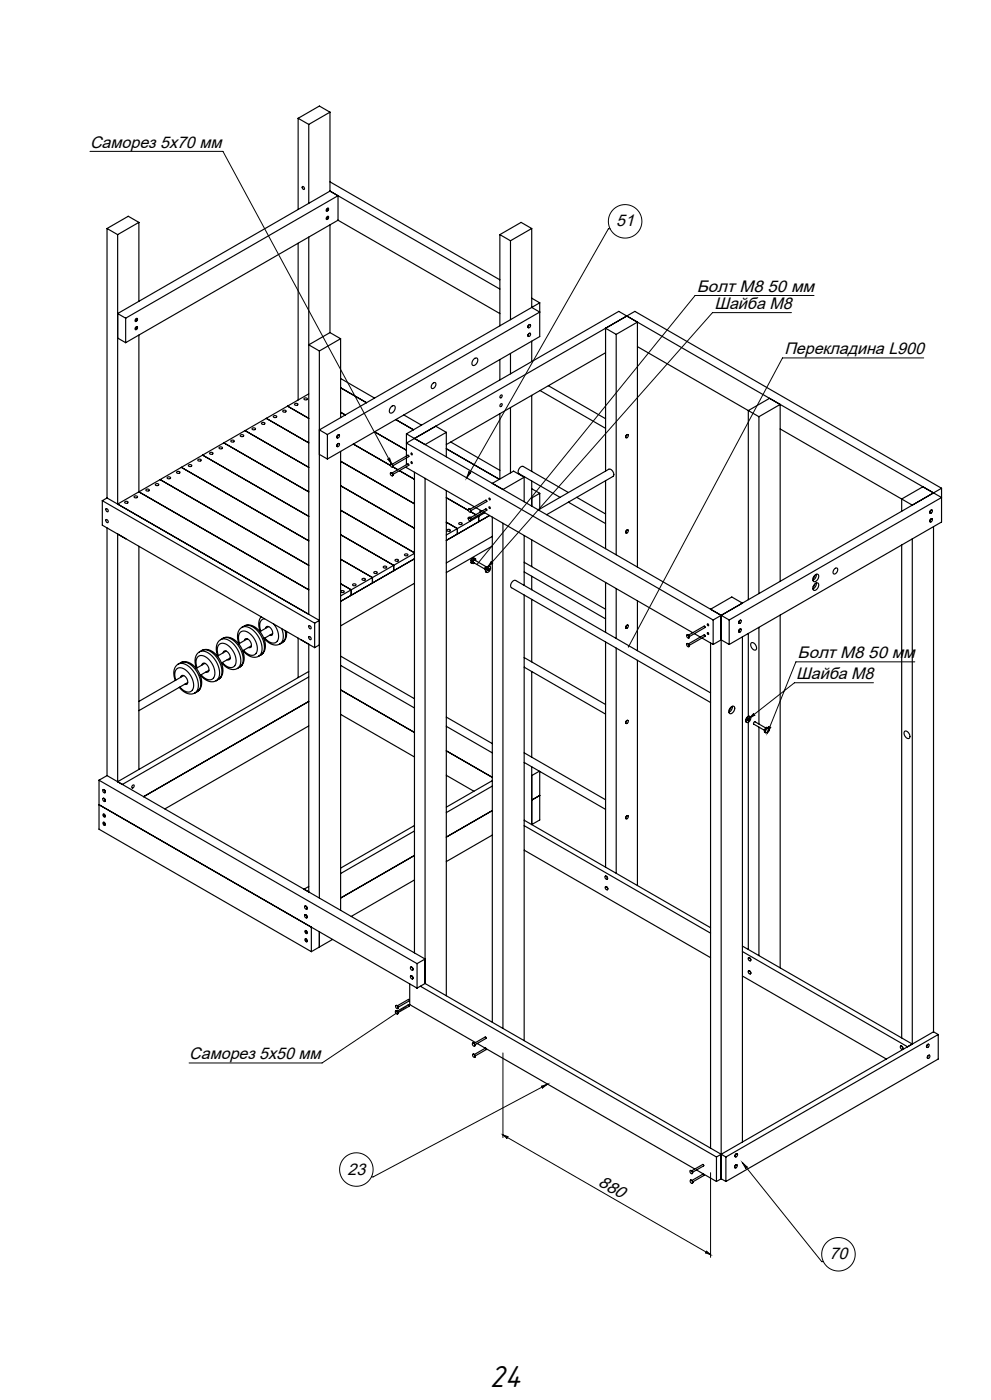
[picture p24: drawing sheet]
<svg xmlns="http://www.w3.org/2000/svg" width="297mm" height="420mm" viewBox="0 0 297 420" stroke-linecap="round" stroke-linejoin="round" font-family="sans-serif">
<defs><g id="words">
<text font-size="9.5" x="146.8" y="416.1">24</text>
<text font-size="5.1" x="179.1" y="355.6" transform="rotate(30 179.1 355.6)">880</text>
<g font-size="5">
<text x="27" y="44.3">Саморез 5х70 мм</text>
<text x="184.7" y="67.9">51</text>
<text x="208.9" y="87.6">Болт М8 50 мм</text>
<text x="214.1" y="92.7">Шайба М8</text>
<text x="235.1" y="106.2">Перекладина L900</text>
<text x="239" y="197.4">Болт М8 50 мм</text>
<text x="238.6" y="203.7">Шайба М8</text>
<text x="56.7" y="317.8">Саморез 5х50 мм</text>
<text x="104.1" y="352.4">23</text>
<text x="248.6" y="377.8">70</text>
</g>
</g></defs>
<g fill="none" stroke="#000" stroke-width=".35">
<path d="M89.4 35.5l3.1 1.8M89.4 35.5v27.3M92.5 37.3v23.7M98.9 33.7l-3.2-1.9-6.3 3.7M98.9 33.7l-6.4 3.6M98.9 33.7v23.6M90.6 56h.3l.3 .3a.35 .35 0 0 1-.2 .6 .35 .35 0 0 1-.4-.5zM98.9 57.3l-63.6 36.8 2.4 1.4M98.9 57.3l50.9 29.4M98.9 54.6l50.9 29.3M32.1 68.6l3.2 1.8M32.1 68.6v80.8"/>
<path d="M35.3 70.4v80.8l31.8-18.3M41.6 66.7l-3.2-1.8-6.3 3.7M41.6 66.7l-6.3 3.7M41.6 66.7v23.7M89.4 73v47M92.5 71.1v113.2M98 62.6a.32 .32 0 0 1 .5 0 .32 .32 0 0 1-.1 .5 .38 .38 0 0 1-.7 .2 .38 .38 0 0 1 .2-.6zM98 65a.32 .32 0 0 1 .5 .1 .32 .32 0 0 1-.1 .4 .38 .38 0 0 1-.7 .2 .38 .38 0 0 1 .2-.6zM98.9 67.5v32.3M101.3 66.1v-7.4l-63.6 36.8M101.3 66.1l-63.6 36.7M101.3 66.1l48.5 28"/>
<path d="M149.8 70.4l3.2 1.8M149.8 70.4v27.3M153 72.2v23.7M159.4 68.6l-3.2-1.9-6.4 3.7M159.4 68.6l-6.4 3.6M159.4 68.6v23.6M37.7 95.5v7.3M40.8 95.6a.32 .32 0 0 1 .4 .1 .32 .32 0 0 1-.1 .4 .38 .38 0 0 1-.6 .3 .38 .38 0 0 1 .2-.7zM40.8 98.1a.32 .32 0 0 1 .4 0 .32 .32 0 0 1-.1 .5 .38 .38 0 0 1-.6 .2 .38 .38 0 0 1 .2-.6zM98.9 99.8l-6.4 3.7 3.2 1.8M98.9 99.8l3.2 1.8M158.5 97.6a.34 .34 0 0 1 .5-.1 .34 .34 0 0 1-.1 .6 .35 .35 0 0 1-.6 .2 .35 .35 0 0 1 .1-.6z"/>
<path d="M158.9 97.4l-.6 .2-.1 .5 .2 .2M159.4 92.2l2.4 1.4-63.7 36.8M159.4 89.5l2.4 1.3M159.4 92.2l-63.7 36.8 2.4 1.4M161.8 90.8v10.2l-63.7 36.7M161.8 90.8l-2.4 1.4M181.5 98.5l8.8-5.1 91.9 53.1M181.5 98.5l3.2 1.8M181.5 98.5v42.8M187.9 94.8l-63.7 36.7 94.3 54.5M35.3 101.4l2.4 1.4M41.6 100.5v47.1l50.9 29.3"/>
<path d="M91.2 119.5l.2-.1a.44 .44 0 0 1 .6-.1 .44 .44 0 0 1 0 .7 .44 .44 0 0 1-.6-.1zM92.5 118.2l-25.4 14.7M95.7 105.3v164.1M102.1 116.3l7.7 4.5M102.1 101.6l-6.4 3.7M102.1 101.6v23.7M102.1 113.6l10.2 5.8M129.7 115.1a.56 .56 0 0 1 .8-.3 .56 .56 0 0 1 .1 .9l-.3 .5a.59 .59 0 0 1-.9 .3 .59 .59 0 0 1 0-1zM142 107.7a.68 .68 0 0 1 1-.2 .68 .68 0 0 1 .1 1l-.3 .6a.75 .75 0 0 1-1.1 .5 .75 .75 0 0 1-.1-1.2zM149.8 107.9v6.1M150 118.6a.3 .3 0 0 1 .5 0 .3 .3 0 0 1-.1 .5 .34 .34 0 0 1-.5 .2 .34 .34 0 0 1 0-.6zM153 106v6.2"/>
<path d="M158.6 100.1a.32 .32 0 0 1 .4 .1 .32 .32 0 0 1-.1 .4 .38 .38 0 0 1-.6 .3 .38 .38 0 0 1 .2-.7zM158.9 100l-.6 .3 .1 .6M159.4 102.4v6.1M159.4 118.6v22.8M161.8 117.2l19.7 11.3M164.3 115.7l17.2 9.9M181.5 105.8l-47.7 27.6M184.7 100.3l6.3-3.7v73.5M184.7 100.3v66.1M191 104l36.4 21M230.6 119.5l-6.3 3.7v56.7M56.5 139.5l.2-.1a.44 .44 0 0 1 .6 0 .44 .44 0 0 1 0 .6 .44 .44 0 0 1-.6-.1z"/>
<path d="M59.3 137.9l.2-.1a.44 .44 0 0 1 .7-.1 .44 .44 0 0 1 0 .7 .44 .44 0 0 1-.7-.1zM60.7 136.5l31.8 18.4M62.9 135.8l.2-.1a.44 .44 0 0 1 .6 0 .44 .44 0 0 1 0 .6 .44 .44 0 0 1-.6 0zM65.7 134.2l.2-.1a.44 .44 0 0 1 .6-.1 .44 .44 0 0 1 0 .7 .44 .44 0 0 1-.6-.1zM67.1 132.9l25.4 14.7M69.2 132.2l.2-.1a.44 .44 0 0 1 .7-.1 .44 .44 0 0 1 0 .7 .44 .44 0 0 1-.7-.1zM72.1 130.5l.2-.1a.44 .44 0 0 1 .6 0 .44 .44 0 0 1 0 .6 .44 .44 0 0 1-.6 0zM73.4 129.2l19.1 11M75.6 128.5l.2-.1a.44 .44 0 0 1 .6-.1 .44 .44 0 0 1 0 .7 .44 .44 0 0 1-.6-.1zM78.4 126.9l.2-.1a.44 .44 0 0 1 .7-.1 .44 .44 0 0 1 0 .6 .44 .44 0 0 1-.7 0zM79.8 125.5l12.7 7.4M82 124.8l.2-.1a.44 .44 0 0 1 .6 0 .44 .44 0 0 1 0 .6 .44 .44 0 0 1-.6-.1z"/>
<path d="M84.8 123.2l.2-.1a.44 .44 0 0 1 .6-.1 .44 .44 0 0 1 0 .7 .44 .44 0 0 1-.6-.1zM86.2 121.8l6.3 3.7M88.3 121.2l.2-.2a.44 .44 0 0 1 .7 0 .44 .44 0 0 1 0 .6 .44 .44 0 0 1-.7 0zM95.7 136.3l2.4 1.4M98.1 130.4v7.3M101 134h.1M101.3 130.6a.32 .32 0 0 1 .5 0 .32 .32 0 0 1-.2 .5 .38 .38 0 0 1-.3 .3 .38 .38 0 0 1-.4-.3 .38 .38 0 0 1 .3-.4zM101.3 133.2a.32 .32 0 0 1 .5 0 .32 .32 0 0 1-.2 .5 .38 .38 0 0 1-.6 .2 .38 .38 0 0 1 .2-.6zM101.6 130.4l-.6 .4 .1 .6M101.6 133l-.6 .3v.7M101.6 130.4v.1M101.6 133v.1"/>
<path d="M102.1 123.7l1.4 .8M102.1 138.4l22.1 12.7M102.1 135.4v137.7M105.9 133.2l11.1 6.4M112.3 129.5l9.5 5.6M117 139.3l.6 .2a.35 .35 0 0 1 0 .6 .35 .35 0 0 1-.5-.3zM117.1 139.2h.2l.4 .3-.1 .6M117.3 122a.68 .68 0 0 1 1-.2 .68 .68 0 0 1 .1 1l-.3 .6a.75 .75 0 0 1-1.1 .5 .75 .75 0 0 1-.2-1.2zM117.5 139.3l4.7-2.7 .3 .1v.3l-4.7 2.7M118.6 125.9l5.3 3M121 124.5l5.3 3M121.8 140v.3l20.4 11.7"/>
<path d="M121.8 130.2v6.6M121.8 137.4v2M121.8 130.2l63.6-36.8 94.4 54.5-63.7 36.7v169M133.8 129.7l-3.2-1.8-8.8 5 91.9 53.1M133.8 134.6l15.9 9.2M133.8 129.7l-6.4 3.7-5.6-3.2M133.8 129.7v7.4M135.1 132.6l14.7 8.5M149.8 124.1v19.6M150 121.2a.3 .3 0 0 1 .5 0 .3 .3 0 0 1-.1 .5 .34 .34 0 0 1-.5 .3 .34 .34 0 0 1 0-.6zM153 122.3v19.6M187.8 130.5a.32 .32 0 0 1 .5 0 .32 .32 0 0 1-.1 .5 .38 .38 0 0 1-.4 .4 .38 .38 0 0 1-.4-.4 .38 .38 0 0 1 .3-.4z"/>
<path d="M188.2 130.4l-.6 .3 .1 .6M227.4 125v53.1M227.4 125l6.4-3.7v53.1M233.8 128.7l36.4 21M30.7 150.2v7.4l63.6 36.7M30.7 150.2l63.6 36.7M31.8 152.6l.6 .4a.35 .35 0 0 1-.2 .6 .35 .35 0 0 1-.4-.4zM31.8 155.9l.6 .3a.35 .35 0 0 1-.2 .6 .35 .35 0 0 1-.4-.4zM32.1 149.4l63.6 36.7-1.4 .8M32.1 149.4l-1.4 .8M32.1 158.4v74.3M37.4 150.5l.2-.1a.44 .44 0 0 1 .7 0 .44 .44 0 0 1 0 .6 .44 .44 0 0 1-.7 0z"/>
<path d="M40.2 148.9l.2-.1a.44 .44 0 0 1 .7-.1 .44 .44 0 0 1 0 .7 .44 .44 0 0 1-.7-.1zM43.8 146.9l.2-.1a.44 .44 0 0 1 .6-.1 .44 .44 0 0 1 0 .6 .44 .44 0 0 1-.6 0zM46.6 145.2l.2-.1a.44 .44 0 0 1 .6 0 .44 .44 0 0 1 0 .6 .44 .44 0 0 1-.6 0zM48 143.9l44.5 25.7M50.1 143.2l.2-.1a.44 .44 0 0 1 .7-.1 .44 .44 0 0 1 0 .7 .44 .44 0 0 1-.7-.1zM53 141.6l.2-.1a.44 .44 0 0 1 .6-.1 .44 .44 0 0 1 0 .6 .44 .44 0 0 1-.6 0zM54.3 140.2l38.2 22M102.1 145.7l22.1 12.8M102.1 153.1l22.1 12.7M117 141.9h.4a.44 .44 0 0 1 .4 .6 .44 .44 0 0 1-.6 .3 .44 .44 0 0 1-.2-.6zM117.1 141.8l.6 .3-.1 .6M117.5 141.9l4.7-2.7 .3 .1v.3l-4.7 2.7"/>
<path d="M117.7 140l1.5 .9M119.7 141.2l4.5 2.6M124.2 141.7v144.2M127.4 143.5v151.6M133.8 149.3l6.6 3.8M133.8 156.7l3.3 1.9v1.6M133.8 147.2v151.5M134 159l.2-.2a.44 .44 0 0 1 .6 0 .44 .44 0 0 1 0 .6 .44 .44 0 0 1-.6 0zM137.5 156.9l.2-.1a.44 .44 0 0 1 .7-.1 .44 .44 0 0 1 0 .7 .44 .44 0 0 1-.7-.1zM140.4 155.4h.4a.44 .44 0 0 1 .4 .5 .44 .44 0 0 1-.6 .4 .44 .44 0 0 1-.3-.6zM140.4 152.8h.4a.44 .44 0 0 1 .4 .5 .44 .44 0 0 1-.6 .4 .44 .44 0 0 1-.3-.6zM140.4 155.3l.6 .2v.7"/>
<path d="M140.4 152.7l.6 .2v.7M140.9 155.4l4.7-2.7 .3 .1v.3l-4.8 2.7M140.9 152.8l4.7-2.8 .3 .2v.3l-4.8 2.7M141 156.2h.1M141 153.6h.1M141.1 153.5l1.5 .9M141.2 155.2h-.6l-.3 .3M142.7 152.3l1.7 1M143.1 154.7l.3 .2M143.4 154.9l-9.6 5.6M144.1 153.1l-.3 .3 .2 .2M144.9 153.6l62.7 36.2"/>
<path d="M145.3 153.8l-1.9 1.1M146.7 154.7l-12.9 7.4 9.6-5.6v-1.6M147.5 155.1v151.6M150.7 157v151.5M157.1 143.2l-3.2-1.9-6.4 3.7M157.1 143.2l-6.4 3.6M157.1 143.2v7.3M159.4 144.3v7.5M159.4 146.6l2.4 1.4M161.3 153l21.2-12.2a1.44 1.44 0 0 1 1.2 2.1l-19.9 11.5M161.8 148v4.7M161.8 148l-2.4 1.4"/>
<path d="M170.3 147.8l-13.5-7.9a1.44 1.44 0 0 0-1.3 2.2l12.3 7.1M170.3 150.6l11.2 6.5M172.8 149.2l8.7 5M181.5 144.2v20.4M187.8 159.1a.32 .32 0 0 1 .5 0 .32 .32 0 0 1-.1 .5 .38 .38 0 0 1-.4 .3 .38 .38 0 0 1-.4-.3 .38 .38 0 0 1 .3-.4zM188.2 159l-.6 .3 .1 .6M270.2 149.7l6.4-3.7 5.6 3.3-63.7 36.7M270.2 149.7v3.7M279 155.8a.32 .32 0 0 1 .5 0 .32 .32 0 0 1-.2 .5 .38 .38 0 0 1-.4 .3 .38 .38 0 0 1-.3-.3 .38 .38 0 0 1 .3-.4zM279 153.1a.32 .32 0 0 1 .5 .1 .32 .32 0 0 1-.2 .5 .38 .38 0 0 1-.4 .3 .38 .38 0 0 1-.3-.4 .38 .38 0 0 1 .3-.4zM279.3 155.7l-.6 .2 .1 .7M279.3 153l-.6 .3 .1 .7"/>
<path d="M279.8 158v151.5M282.2 146.5v10.1l-63.7 36.7M282.2 146.5l-8.8 5-3.2-1.8M35.3 160.2v74.3M37.7 161.6h.1M41.6 163.9v66.9M102.1 160.4l15.9 9.2v1.6M102.1 167.8l9.5 5.5M102.2 177.3l.2-.1a.44 .44 0 0 1 .6 0 .44 .44 0 0 1 0 .6 .44 .44 0 0 1-.6-.1zM105.7 175.3l.2-.1a.44 .44 0 0 1 .7-.1 .44 .44 0 0 1 0 .7 .44 .44 0 0 1-.7-.1zM108.6 173.6l.1-.1a.44 .44 0 0 1 .7 0 .44 .44 0 0 1 0 .6 .44 .44 0 0 1-.7 0zM111.6 173.3l-9.5 5.5"/>
<path d="M111.6 173.3v1.6M112.1 171.6l.2-.1a.44 .44 0 0 1 .6-.1 .44 .44 0 0 1 0 .7 .44 .44 0 0 1-.6-.1zM114.9 170l.2-.1a.44 .44 0 0 1 .7-.1 .44 .44 0 0 1 0 .7 .44 .44 0 0 1-.7-.1zM118.5 167.9l.1-.1a.44 .44 0 0 1 .7 0 .44 .44 0 0 1 0 .6 .44 .44 0 0 1-.7-.1zM121.3 166.3l.2-.1a.44 .44 0 0 1 .6-.1 .44 .44 0 0 1 0 .7 .44 .44 0 0 1-.6-.1zM124.2 166l-12.6 7.3M124.2 167.6l-22.1 12.8 3.2-1.8v-1.7l-3.2-1.8M124.2 175l-22.1 12.8M141.1 168.1l.4 .2M141.1 168.1v.7l.4 .2M141.5 168.3v.7M141.7 167.4l-.6 .7"/>
<path d="M141.7 167.4l.3 .2M141.7 167.4l.8 .3M141.7 168.8h.1M142 167.9l-.3 .4v.5M142 167.9l.4 .2M142 167.9l-.3 .3a.32 .32 0 0 0-.1 .4 .32 .32 0 0 0 .4 .2M142 167.6l-.5 .7M142 167.6l.5 .1M142.1 168.9l-.6 .1M142.3 167.9h-.3M142.3 167.9h.1M142.5 167.7v.5"/>
<path d="M145.7 170l-3.5-2-.4 .3v.4l3.5 2M145.8 170.3a.28 .28 0 0 0-.5 0 .28 .28 0 0 0 .3 .4M146.1 170.2a.56 .56 0 0 1 .8-.2 .56 .56 0 0 1 0 .9l-.3 .5a.59 .59 0 0 1-.9 .2 .59 .59 0 0 1 0-.9zM146.2 170.6l.1-.1a.29 .29 0 0 1 .2 .5 .29 .29 0 0 1-.5 0zM146.4 170.5l-.3 .6M146.8 170a1.05 1.05 0 0 0-1.1 .5 1.05 1.05 0 0 0 .1 1.2M147.5 160.9l-13.7 8M147.5 163.8l-13.7 8M157.1 171.6l24.4 14.1M157.1 168.7l24.4 14.1M157.1 160.6v15M157.1 178.5v133.7"/>
<path d="M159.4 162v8M159.4 172.9v4M159.4 179.8v18.8M181.5 174.7v15M184.7 176.6v14.9M244.1 172.7l-.4 .7M244.1 175.3l-.4 .7M244.2 175.2a.68 .68 0 0 1 1-.2 .68 .68 0 0 1 .1 1l-.3 .6a.75 .75 0 0 1-1.1 .5 .75 .75 0 0 1-.2-1.2zM244.2 172.6a.68 .68 0 0 1 1-.2 .68 .68 0 0 1 .1 1l-.3 .5a.75 .75 0 0 1-1.1 .6 .75 .75 0 0 1-.2-1.2zM244.7 172.3l-.3 1.1-.8 .7M244.7 174.9l-.3 1.1-.8 .7M250.1 170.7a.56 .56 0 0 1 .8-.2 .56 .56 0 0 1 .1 .9l-.3 .4a.59 .59 0 0 1-.9 .3 .59 .59 0 0 1 0-.9z"/>
<path d="M270.2 163.5v147.9M273.4 161.7v151.5M53.4 199.2a3.7 3.7 0 0 1 4.2 1.8 5.7 5.7 0 0 1 1.2 6.6l-.4 .3M53.4 199.2a3.9 3.9 0 0 0-.9 4.9M54.1 198.8a3.7 3.7 0 0 1 4.2 1.8 5.7 5.7 0 0 1 1.2 6.6l-.4 .3M54.1 198.8l-.7 .4M54.1 198.8a4 4 0 0 1 5 2.1 4.9 4.9 0 0 1 .4 6.3l-.4 .3M59.8 195.6a3.7 3.7 0 0 1 4.2 1.7 5.7 5.7 0 0 1 1.2 6.6l-.4 .3M59.8 195.6a3.9 3.9 0 0 0-.9 4.9M60.5 195.2a3.7 3.7 0 0 1 4.2 1.7 5.7 5.7 0 0 1 1.2 6.6l-.4 .3M60.5 195.2l-.7 .4M60.5 195.2a4 4 0 0 1 5 2.1 4.9 4.9 0 0 1 .3 6.3l-.3 .2"/>
<path d="M60.5 199.5a.77 .77 0 0 1 .7-.6 .77 .77 0 0 1 .8 .5l.6 1a.75 .75 0 0 1 0 .9 .75 .75 0 0 1-.9 .3M61.4 199l-2.6 1.5M65.4 196.7a2.49 2.49 0 0 1 1.1-3.7 5.2 5.2 0 0 1 3.9 6.7 2.11 2.11 0 0 1-3.2-.4l-.6-.5M66.1 191.9a3.7 3.7 0 0 1 4.3 1.8 5.7 5.7 0 0 1 1.1 6.5l-.4 .3M66.1 191.9a3.9 3.9 0 0 0-.8 4.9M66.5 198.9a3.9 3.9 0 0 0 4.6 1.6M66.8 191.5a3.7 3.7 0 0 1 4.3 1.7 5.7 5.7 0 0 1 1.1 6.6l-.4 .3M66.8 191.5l-.7 .4M66.9 191.5a4 4 0 0 1 5 2.1 4.9 4.9 0 0 1 .3 6.3l-.4 .2M66.9 195.8a.77 .77 0 0 1 .7-.6 .77 .77 0 0 1 .8 .6l.5 .9a.75 .75 0 0 1 .1 .9 .75 .75 0 0 1-.9 .3M67.8 195.3l-2.6 1.5M69 197.4l-2.6 1.5"/>
<path d="M71.8 193a2.49 2.49 0 0 1 1.1-3.7 5.2 5.2 0 0 1 3.8 6.7 2.11 2.11 0 0 1-3.2-.3l-.5-.6M72.5 188.2a3.7 3.7 0 0 1 4.2 1.8 5.7 5.7 0 0 1 1.2 6.6l-.4 .3M72.5 188.2a3.9 3.9 0 0 0-.9 4.9M72.8 195.2a3.9 3.9 0 0 0 4.7 1.7M73.2 187.8a3.7 3.7 0 0 1 4.2 1.8 5.7 5.7 0 0 1 1.2 6.6l-.4 .3M73.2 187.8l-.7 .4M73.2 187.8a4 4 0 0 1 5 2.1 4.9 4.9 0 0 1 .4 6.3l-.4 .3M73.2 192.2h.1a.77 .77 0 0 1 .7-.6 .77 .77 0 0 1 .7 .5l.6 1a.75 .75 0 0 1 0 .9 .75 .75 0 0 1-.9 .3M74.1 191.7l-2.6 1.5M75.3 193.7l-2.6 1.5M78.2 196.5l-.7 .4M78.3 185l-.5 .9-.2 1 .4 2.5"/>
<path d="M79.2 191.5a3.9 3.9 0 0 0 4.7 1.7M79.3 185.6h-.1a2.09 2.09 0 0 0-1.3 3l.3 .7M79.6 188.5a.77 .77 0 0 1 .7-.6 .77 .77 0 0 1 .8 .5l.5 1a.75 .75 0 0 1 .1 .9 .75 .75 0 0 1-.9 .3M80.5 188l-2.6 1.5M81.7 190.1l-2.6 1.5M82 187.2a4.7 4.7 0 0 1 1 5.3 2.62 2.62 0 0 1-3.6-1.1M84.4 188.6a3.8 3.8 0 0 1-.5 4.6M84.6 192.8l-.7 .4M85.5 189.2l.1 1.1a2.61 2.61 0 0 1-1 2.5M85.9 189.4l-.2 2-.4 .7-.7 .7M89.4 191.4v11.9M90.1 191.9h.1"/>
<path d="M92.5 193.3v74.3M92.6 187.7l.6 .4a.35 .35 0 0 1-.1 .6 .35 .35 0 0 1-.5-.4zM92.6 191l.6 .3a.35 .35 0 0 1-.1 .6 .35 .35 0 0 1-.5-.4zM94.3 186.9v7.4M95.7 193.5l-1.4 .8M102.1 199.6l22.1 12.8M102.1 196.8l22.1 12.8M157.1 197.3l24.4 14M181.5 192.6v67.6M184.7 194.4v67.6M187.8 187.7a.32 .32 0 0 1 .5 0 .32 .32 0 0 1-.1 .5 .38 .38 0 0 1-.4 .3 .38 .38 0 0 1-.4-.3 .38 .38 0 0 1 .3-.4zM188.2 187.6l-.6 .2 .1 .7"/>
<path d="M191 180.2v15M191 198.1v67.6M205.8 193.2h.4a.44 .44 0 0 1 .4 .5 .44 .44 0 0 1-.5 .3 .44 .44 0 0 1-.3-.5zM205.8 190.5l.4 .1a.44 .44 0 0 1 .4 .5 .44 .44 0 0 1-.5 .3 .44 .44 0 0 1-.3-.6zM205.9 193.1l.6 .3-.1 .6M205.9 190.5l.6 .3-.1 .6M206.3 193.2l4.7-2.8 .3 .2v.3l-4.7 2.7M206.3 190.6l4.7-2.8 .3 .2v.3l-4.7 2.7M208.1 190.1l1.8 1M210.4 191.4l3.3 1.9M213 182.8l6.3-3.7 3.2 1.8-8.8 5.1M213 192.9v151.5"/>
<path d="M213.7 186v7.3M213.7 193.3l2.4-1.3 2.4 1.3M218.5 186v7.3M221.7 186.2a.32 .32 0 0 1 .5 0 .32 .32 0 0 1-.1 .5 .38 .38 0 0 1-.4 .4 .38 .38 0 0 1-.4-.4 .38 .38 0 0 1 .3-.4zM221.7 188.8a.32 .32 0 0 1 .5 .1 .32 .32 0 0 1-.1 .4 .38 .38 0 0 1-.4 .4 .38 .38 0 0 1-.4-.4 .38 .38 0 0 1 .3-.4zM222.1 186.1l-.6 .3v.6M222.1 188.7l-.6 .3v.6M222.5 191.1v151.5M224.3 190v24.9M225.1 192.9a1.29 1.29 0 0 1 1.4 .6 1.29 1.29 0 0 1-.2 1.5 1.59 1.59 0 0 1-1.2-2.1zM227.4 188.2v29M233.8 184.5v105.9"/>
<path d="M52.7 204a2.49 2.49 0 0 1 1.1-3.7 5.2 5.2 0 0 1 3.8 6.7 2.11 2.11 0 0 1-3.2-.3l-.5-.6M53.7 206.2a3.9 3.9 0 0 0 4.7 1.7M54.2 203.2a.77 .77 0 0 1 .7-.6 .77 .77 0 0 1 .7 .5l.6 1a.75 .75 0 0 1 0 .9 .75 .75 0 0 1-.8 .3M55.1 202.7l-13.5 7.7M56.3 204.8l-14.7 8.4M59.1 200.4a2.49 2.49 0 0 1 1.1-3.7 5.2 5.2 0 0 1 3.8 6.7 2.11 2.11 0 0 1-3.2-.4l-.5-.6M59.1 207.5l-.7 .4M60.1 202.5a3.9 3.9 0 0 0 4.7 1.7M62.6 201.1l-2.6 1.5M65.5 203.8l-.7 .4M71.8 200.1l-.7 .4M92.5 201.5l-57.2 33"/>
<path d="M92.5 203.1l-55.8 32.2-1.4-.8M92.5 210.4l-49.5 28.6M92.5 217.8l-43.1 24.9M102.1 214.3l22.1 12.8M102.1 207l22.1 12.7M133.8 217.9l13.7 8M133.8 215.1l13.7 8M157.1 200.2l24.4 14M159.4 201.5v25.7M187.8 216.2a.32 .32 0 0 1 .5 .1 .32 .32 0 0 1-.1 .5 .38 .38 0 0 1-.4 .3 .38 .38 0 0 1-.4-.4 .38 .38 0 0 1 .3-.4zM188.2 216.1l-.6 .3 .1 .7M213 207.9l-58.5-33.8a1.44 1.44 0 0 0-1.2 2.2l59.7 34.5"/>
<path d="M218.9 212.3l-.4 .7M219.1 212.2a.68 .68 0 0 1 1-.2 .68 .68 0 0 1 0 1l-.3 .6a.75 .75 0 0 1-1.1 .4 .75 .75 0 0 1-.1-1.2zM219.5 211.9l-.3 1.1-.8 .7M224.1 215.2a.57 .57 0 0 1 .9-.1 .57 .57 0 0 1-.1 .9l-.1 .2a.65 .65 0 0 1-1 .5 .65 .65 0 0 1 0-1.1zM224.2 215.6h.1a.27 .27 0 0 1 .2 .4 .27 .27 0 0 1-.5-.1zM224.3 215.6v.4M224.3 216.7v68.1M224.4 215.5l-.4 .6M224.8 215a1.04 1.04 0 0 0-1.1 .5 1.04 1.04 0 0 0 .1 1.2M227.4 218.1v68.6M229.1 218.9l.3 .2M229.1 218.9v.7l.3 .2"/>
<path d="M229.4 219.1v.7M229.5 218.4l-3.2-1.9-.4 .3v.4l3.2 1.9M229.6 218.2l.4 .2M229.6 218.2l-.5 .7M229.6 218.2l.9 .3M230 218.4l-.6 .7M230 218.4l.5 .1M230.5 218.5v.7l-.5 .7-.6-.1M271.1 219.4a1.29 1.29 0 0 1 1.3 .7 1.29 1.29 0 0 1-.1 1.5 1.59 1.59 0 0 1-1.2-2.2zM29.7 234.1v14.7l63.6 36.7M29.7 234.1l95.3 55M30.8 239.6h.5a.44 .44 0 0 1 .3 .6 .44 .44 0 0 1-.5 .3 .44 .44 0 0 1-.3-.6z"/>
<path d="M30.8 237h.5a.44 .44 0 0 1 .3 .5 .44 .44 0 0 1-.5 .4 .44 .44 0 0 1-.3-.6zM30.9 239.5l.6 .3-.1 .6M30.9 236.9l.6 .3-.1 .6M32.1 232.7l-2.4 1.4M32.1 232.7l95.3 55-2.4 1.4M39.7 235.7a.34 .34 0 0 1 .5-.1 .34 .34 0 0 1-.1 .5 .35 .35 0 0 1-.6 .3 .35 .35 0 0 1 .1-.6zM133.8 232.6l8.2 4.8M133.8 225.2l13.7 8M147.5 235.8l-13.7 8M147.5 234.2l-13.7 7.9M157.1 228.7l24.4 14.1M157.1 225.8l24.4 14.1"/>
<path d="M159.4 230v17.4l2.4-1.4v-14.6M161.6 231.4l-2.2 1.3M161.8 238.6l-2.4 1.4M29.7 241.4l95.3 55M30.9 244.3a.45 .45 0 0 1 .6 .2 .45 .45 0 0 1-.3 .6l-.3-.4zM30.9 246.7a.45 .45 0 0 1 .6 .3 .45 .45 0 0 1-.3 .6l-.3-.4zM124.2 256.6l-22.1 12.8M124.2 249.3l-22.1 12.8M124.2 247.7l-22.1 12.7M147.5 243.2l-13.7 7.9M147.5 250.5l-13.7 8M157.1 247.7l55.9 32.2"/>
<path d="M157.1 255l55.9 32.3M157.1 246.1l55.9 32.2M187.8 244.8a.32 .32 0 0 1 .5 .1 .32 .32 0 0 1-.1 .4 .38 .38 0 0 1-.4 .4 .38 .38 0 0 1-.4-.4 .38 .38 0 0 1 .3-.4zM188.2 244.7l-.6 .3 .1 .6M91.3 271.9h.4a.44 .44 0 0 1 .4 .6 .44 .44 0 0 1-.5 .3 .44 .44 0 0 1-.3-.6zM91.3 274.5h.4a.44 .44 0 0 1 .4 .6 .44 .44 0 0 1-.5 .3 .44 .44 0 0 1-.3-.6zM91.4 271.8l.6 .3-.1 .7M91.4 274.5l.6 .2-.1 .7M91.4 279.2a.45 .45 0 0 1 .6 .3 .45 .45 0 0 1-.2 .6l-.4-.4zM92.5 265.9l-1.4 .9M93.3 278.2v7.3M95.7 279.5v4.6"/>
<path d="M124.2 264l-18.9 10.9M181.3 262.9l.5 .1a.44 .44 0 0 1 .3 .5 .44 .44 0 0 1-.5 .3 .44 .44 0 0 1-.3-.6zM181.4 262.9l.6 .2-.1 .7M181.4 266.1h.4a.44 .44 0 0 1 .4 .5 .44 .44 0 0 1-.6 .4 .44 .44 0 0 1-.2-.6zM181.5 266l.6 .3-.1 .6M91.4 281.7a.45 .45 0 0 1 .6 .2 .45 .45 0 0 1-.2 .6l-.4-.4zM99.7 281.8l-6.4 3.7M122.8 295.2v6.2l19.7 11.4M123 292.8l.5 .1a.44 .44 0 0 1 .3 .5 .44 .44 0 0 1-.5 .3 .44 .44 0 0 1-.3-.6zM123 290.2h.5a.44 .44 0 0 1 .3 .6 .44 .44 0 0 1-.5 .3 .44 .44 0 0 1-.3-.6zM123.1 292.8l.6 .2-.1 .7M123.1 290.1l.6 .3-.1 .7"/>
<path d="M125 289.1v7.3M126 295.9l88.7 51.2M127.4 295.1l-2.4 1.3M127.4 295.1l88.7 51.2M222.5 285.5l49.5 28.5 1.4-.8M222.5 292.8l43.1 24.9M222.5 283.8l50.9 29.4M224.3 291.3h.4a.44 .44 0 0 1 .4 .6 .44 .44 0 0 1-.6 .3 .44 .44 0 0 1-.3-.6zM224.3 287.4h.4a.44 .44 0 0 1 .4 .6 .44 .44 0 0 1-.6 .3 .44 .44 0 0 1-.3-.6zM224.3 291.3l.6 .2v.7M224.3 287.3l.6 .3v.6M118.5 303.3l.5 .1a.44 .44 0 0 1 .3 .5 .44 .44 0 0 1-.5 .3 .44 .44 0 0 1-.3-.5z"/>
<path d="M118.6 303.3l.6 .3-.1 .6M118.6 301.7l.4 .1a.44 .44 0 0 1 .4 .5 .44 .44 0 0 1-.6 .3 .44 .44 0 0 1-.2-.6zM118.7 301.7l.6 .2-.1 .7M119 303.4l3.3-1.9 .3 .1v.3l-3.3 1.9M119.1 301.7l3.3-1.9 .3 .2v.3l-3.4 1.9M141.6 313h.4a.44 .44 0 0 1 .4 .6 .44 .44 0 0 1-.6 .3 .44 .44 0 0 1-.2-.6zM141.7 312.9l.6 .3-.1 .6M141.7 316.3l.4 .1a.44 .44 0 0 1 .4 .5 .44 .44 0 0 1-.6 .3 .44 .44 0 0 1-.3-.6zM141.7 316.3l.6 .2v.7M142.1 313l3.3-1.9 .3 .1v.3l-3.3 1.9M142.2 316.3l3.3-1.9 .2 .2v.3l-3.3 1.9M143 313.1l2.4 1.4"/>
<path d="M145.8 314.6l62.4 36.1M269.9 313.9h.4a.44 .44 0 0 1 .3 .6 .44 .44 0 0 1-.5 .3 .44 .44 0 0 1-.3-.6zM269.9 313.8l.6 .3-.1 .7M278 313.4a.32 .32 0 0 1 .5 .1 .32 .32 0 0 1-.2 .4 .38 .38 0 0 1-.3 .4 .38 .38 0 0 1-.4-.4 .38 .38 0 0 1 .3-.4zM278.2 316.7a.32 .32 0 0 1 .5 0 .32 .32 0 0 1-.1 .5 .38 .38 0 0 1-.4 .4 .38 .38 0 0 1-.4-.4 .38 .38 0 0 1 .3-.4zM278.3 313.3l-.5 .3v.6M278.6 316.6l-.6 .3 .1 .6M279.8 309.5l-63.7 36.8M279.8 309.5l1.4 .9M281.2 310.4l-63.7 36.7M281.2 310.4v7.3l-63.7 36.7M206.8 351.2l.4 .1a.44 .44 0 0 1 .4 .5 .44 .44 0 0 1-.6 .3 .44 .44 0 0 1-.2-.6z"/>
<path d="M206.9 351.2l.6 .2-.1 .7M206.9 354.1l.4 .1a.44 .44 0 0 1 .4 .5 .44 .44 0 0 1-.6 .3 .44 .44 0 0 1-.3-.6zM206.9 354.1l.6 .2v.7M207.3 351.2l3.3-1.9 .3 .2v.3l-3.3 1.9M207.4 354.1l3.3-1.9 .2 .2v.3l-3.3 1.9M208.7 351l6 3.4M214.7 347.1v7.3M216.1 346.3l1.4 .8M216.1 353.6l1.4 .8M216.1 346.3l-1.4 .8M216.1 353.6l-1.4 .8M217.5 347.1v7.3"/>
<path d="M220.5 349.5a.32 .32 0 0 1 .5 .1 .32 .32 0 0 1-.1 .5 .38 .38 0 0 1-.4 .3 .38 .38 0 0 1-.4-.4 .38 .38 0 0 1 .3-.4zM220.6 346.2a.32 .32 0 0 1 .5 .1 .32 .32 0 0 1-.2 .4 .38 .38 0 0 1-.3 .4 .38 .38 0 0 1-.4-.4 .38 .38 0 0 1 .3-.4zM220.9 349.5l-.6 .2v.7M220.9 346.1l-.6 .3 .1 .7"/>
<circle cx="98" cy="62.9" r=".25"/>
<circle cx="98" cy="65.5" r=".25"/>
<circle cx="40.8" cy="96" r=".25"/>
<circle cx="40.8" cy="98.6" r=".25"/>
<circle cx="123.4" cy="138.8" r=".25"/>
<circle cx="123.4" cy="136.2" r=".25"/>
<circle cx="146.7" cy="149.7" r=".25"/>
<circle cx="146.7" cy="152.3" r=".25"/>
<circle cx="212.2" cy="187.5" r=".25"/>
<circle cx="212.2" cy="190.1" r=".25"/>
<circle cx="31.3" cy="244.7" r=".25"/>
<circle cx="31.3" cy="247.3" r=".25"/>
<circle cx="91.8" cy="279.6" r=".25"/>
<circle cx="91.8" cy="282.2" r=".25"/>
</g>
<g fill="none" stroke="#000" stroke-width=".3">
<path d="M27 45.4h39.8l50.6 93.9M182.8 68.6h-.5l-42.4 74.7M237.2 93.8h-23.7l-67.3 76.3M244 88.6h-35.7l-65.3 80.7M276.8 107.4h-42.3l-46.1 86.6M116.2 137.6a.32 .32 0 0 0 .4 .2 .32 .32 0 0 0 .1-.5l.7 2zM140.6 141.4a.32 .32 0 0 0 .1 .4 .32 .32 0 0 0 .4-.1l-1.2 1.6zM147.3 168.4a.32 .32 0 0 0 0 .4 .32 .32 0 0 0 .5 0l-1.6 1.3zM274.2 198.6h-35.7l-8.5 21.3M225.9 214a.32 .32 0 0 0 0 .4 .32 .32 0 0 0 .4 .1l-1.8 1zM230.5 217.8a.32 .32 0 0 0 .1 .4 .32 .32 0 0 0 .4-.1l-1 1.8zM261.8 204.8h-23.7l-13.6 10.7"/>
<path d="M121.7 302l-25.2 16.9h-39.8M150.7 315.9v25.4M162.2 325.9l1.9-.7-1.6 1.3a.32 .32 0 0 0 .1-.4 .32 .32 0 0 0-.4-.2zM164.1 325.2l-52.3 27.9h-.5M150.7 340.5l1.6 .5-.3 .1v.5zM150.7 340.5l62.3 35.9M213 351.8v25.4M222.5 348.8l1.5 1.4a.32 .32 0 0 0-.4 0 .32 .32 0 0 0-.1 .4zM222.5 348.8l23.8 29.7h.5M211.7 375.3l1.3 1.1-1.7-.6 .4-.2z"/>
<circle cx="187.3" cy="66.4" r="5"/>
<circle cx="106.8" cy="350.9" r="5"/>
<circle cx="251.3" cy="376.3" r="5"/>
</g>
<g fill="#000">
<path d="M-.1 88.2v1.2zM-.1 106.5v.9zM-.1 95v2.1zM140.6 141.4a.32 .32 0 0 0 .1 .4 .32 .32 0 0 0 .4-.1l-1.2 1.6zM162.2 325.9l1.9-.7-1.6 1.3a.32 .32 0 0 0 .1-.4 .32 .32 0 0 0-.4-.2zM222.5 348.8l1.5 1.4a.32 .32 0 0 0-.4 0 .32 .32 0 0 0-.1 .4zM121.5 301.9v.3h.3v-.3zM230.5 217.8a.32 .32 0 0 0 .1 .4 .32 .32 0 0 0 .4-.1l-1 1.8zM225.9 214a.32 .32 0 0 0 0 .4 .32 .32 0 0 0 .4 .1l-1.8 1zM147.3 168.4a.32 .32 0 0 0 0 .4 .32 .32 0 0 0 .5 0l-1.6 1.3zM142.8 169.2l.1 .3 .2-.1v-.3zM116.2 137.6a.32 .32 0 0 0 .4 .2 .32 .32 0 0 0 .1-.5l.7 2zM188.2 193.9v.3h.3v-.3z"/>
<path d="M150.7 340.5l1.6 .5-.3 .1v.5zM211.7 375.3l1.3 1.1-1.7-.6 .4-.2z"/>
</g>
<use href="#words"/>
</svg>
